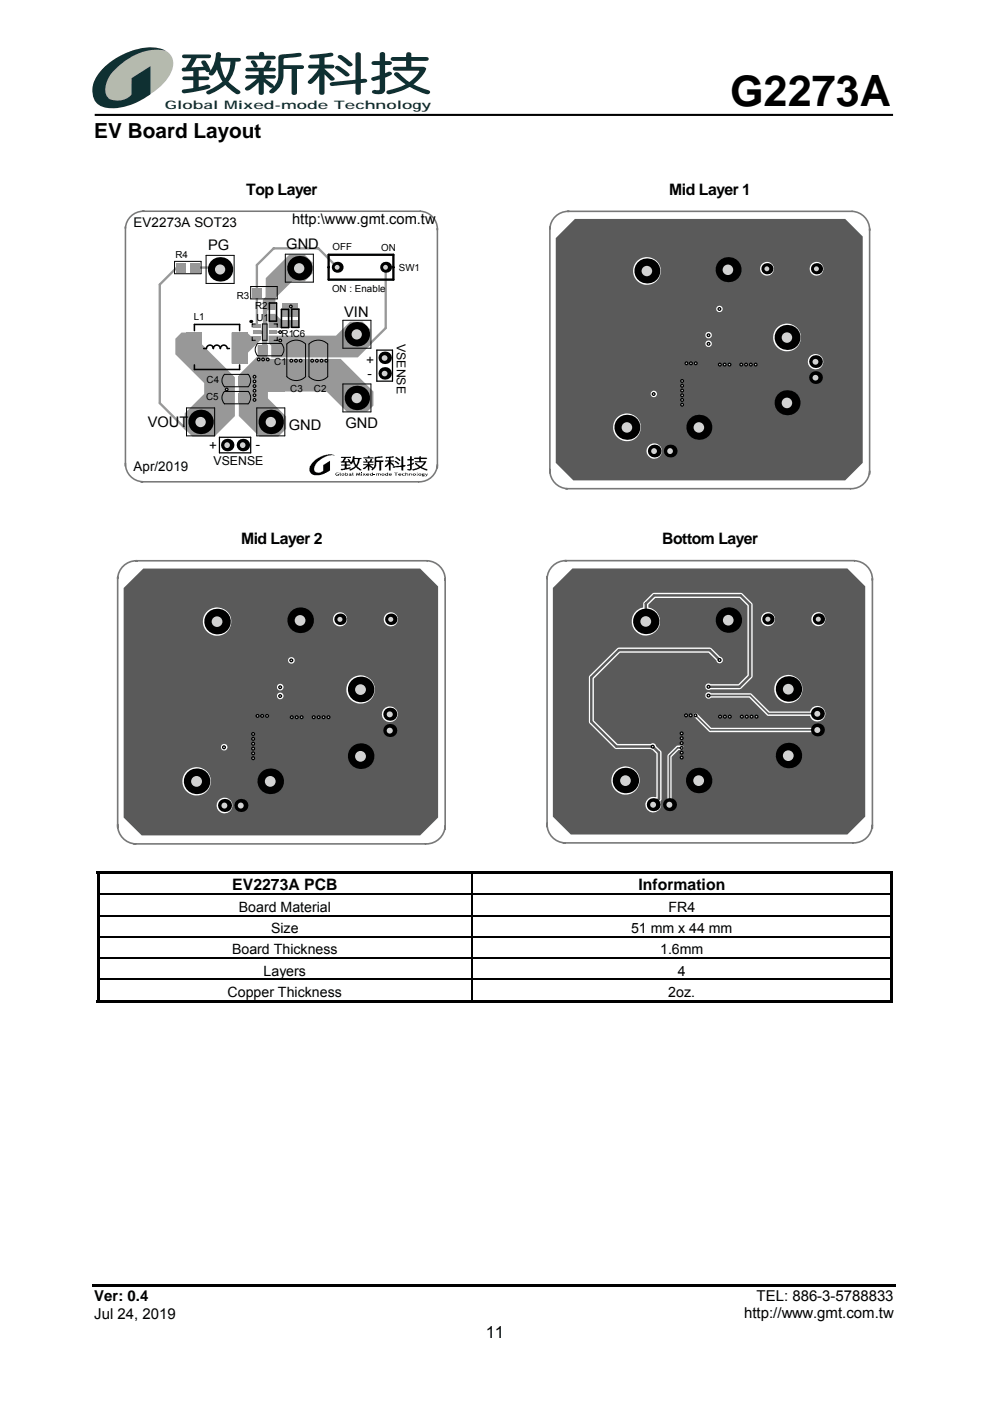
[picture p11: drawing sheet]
<svg xmlns="http://www.w3.org/2000/svg" width="210mm" height="297mm" viewBox="0 0 210 297" stroke-linecap="round" stroke-linejoin="round" font-family="sans-serif">
<defs><g id="words">
<text font-size="9.2" x="154.8" y="22.4">G2273A</text>
<text font-size="4.4" x="20" y="29.3">EV Board Layout</text>
<text font-size="3.5" x="103" y="283.6">11</text>
<g font-size="3.3">
<text x="52.2" y="41.3">Top Layer</text>
<text x="142" y="41.3">Mid Layer 1</text>
<text x="51.1" y="115.4">Mid Layer 2</text>
<text x="140.4" y="115.4">Bottom Layer</text>
<text x="49.3" y="188.7">EV2273A PCB</text>
<text x="135.4" y="188.7">Information</text>
</g>
<g font-size="3.2">
<text x="20" y="275.9">Ver: 0.4</text>
<text x="160.5" y="275.8">TEL: 886-3-5788833</text>
<text x="20" y="279.6">Jul 24, 2019</text>
<text x="157.8" y="279.5">http://www.gmt.com.tw</text>
</g>
<g font-size="3.1">
<text x="62" y="47.5">http:\www.gmt.com.tw</text>
<text x="44.2" y="53">PG</text>
<text x="60.7" y="52.7">GND</text>
<text x="73" y="67.1">VIN</text>
<text x="31.3" y="90.6">VOUT</text>
<text x="61.3" y="91.2">GND</text>
<text x="73.3" y="90.7">GND</text>
</g>
<g font-size="3">
<text x="50.7" y="193.3">Board Material</text>
<text x="57.5" y="197.8">Size</text>
<text x="133.9" y="197.8">51 mm x 44 mm</text>
<text x="141.8" y="193.3">FR4</text>
<text x="49.2" y="202.4">Board Thickness</text>
<text x="140" y="202.4">1.6mm</text>
<text x="55.9" y="206.9">Layers</text>
<text x="143.8" y="206.9">4</text>
<text x="48.3" y="211.4">Copper Thickness</text>
<text x="141.7" y="211.4">2oz.</text>
</g>
<g font-size="2.8">
<text x="28.3" y="48.2">EV2273A SOT23</text>
<text x="77.6" y="75.4" transform="rotate(90 77.6 75.4)">+</text>
<text x="78" y="80.2">-</text>
<text x="44.3" y="95.4">+</text>
<text x="55.2" y="93.7" transform="rotate(-180 55.2 93.7)">-</text>
<text x="28.3" y="99.9">Apr/2019</text>
</g>
<g font-size="2.6">
<text x="84.2" y="72.9" transform="rotate(90 84.2 72.9)">VSENSE</text>
<text x="45.3" y="98.7">VSENSE</text>
</g>
<text font-size="2.5" fill="#0f3032" x="35" y="23.1">Global Mixed-mode Technology</text>
<g font-size="2.1">
<text x="70.5" y="53">OFF</text>
<text x="80.8" y="53.2">ON</text>
<text x="37.2" y="54.7">R4</text>
<text x="84.6" y="57.4">SW1</text>
<text x="50.2" y="63.4">R3</text>
<text x="54.1" y="65.4">R2</text>
<text x="70.4" y="61.9">ON : Enable</text>
<text x="41.1" y="67.8">L1</text>
<text x="54.4" y="68">U1</text>
<text x="59.7" y="71.5">R1C6</text>
<text x="58.2" y="77.5">C1</text>
<text x="43.8" y="81.3">C4</text>
<text x="61.6" y="83">C3</text>
<text x="66.6" y="83">C2</text>
<text x="43.7" y="84.8">C5</text>
</g>
</g></defs>
<path d="M19.5 272.4h170.5v.5h-170.5z" fill="#000"/>
<path d="M20.1 24.4h169.3" fill="none" stroke="#000" stroke-width=".44"/>
<path d="M21.8 14.6a14.8 14.8 0 0 1 11.1-4.5 3.7 3.7 0 0 1 3.9 3.5 9.4 9.4 0 0 1-5.1 6.5 13 13 0 0 1-9.2 2 3.3 3.3 0 0 1-2.5-5l1.1-1.7z" fill="#b5baae"/>
<g fill="#0f3032">
<path d="M21.7 14.6a15.1 15.1 0 0 1 11.2-4.5l2.2 .6a11.8 11.8 0 0 0-10.3 3.6 6.1 6.1 0 0 0-2.3 5.7l.3 .6a3.7 3.7 0 0 0 3.9 .4 1.53 1.53 0 0 0 1.2-2v-2.4l4-2.6v6a12.8 12.8 0 0 1-9.6 2.8 3.4 3.4 0 0 1-2.7-4.1 7 7 0 0 1 2.1-4.1z"/>
<path d="M38.7 11.6h5.2a.53 .53 0 0 1 .6 0 .53 .53 0 0 1 .1 .6l-.3 .1h-2.6l-1.1 2 2.6-.1-.3-.6a.51 .51 0 0 1 0-.8 .51 .51 0 0 1 .8 .3l.9 1.9 .9-1.8 .3-1.7a.56 .56 0 0 1 .6-.5 .56 .56 0 0 1 .5 .5l-.1 .8h3.3a.63 .63 0 0 1 1 .5 .92 .92 0 0 1-1.1 .3 7.5 7.5 0 0 1-1.6 4.2l2.4 1.9a.53 .53 0 0 1-.1 .7 .53 .53 0 0 1-.7 0l-2.2-1.9-.4 .3a10 10 0 0 1-3.2 1.7l-.2-.1a.37 .37 0 0 1-.2-.5l2.1-1.2 1.3-.9-.7-1.2-.5-1.4-.3 .5a.86 .86 0 0 1-1.3 .7l-.1-.4 .2-.3-.6 .1-.4-.4h-1.4v1.3h2a.4 .4 0 0 1 .3 .5 .4 .4 0 0 1-.5 .3h-1.8v1.4l1.3-.3a.67 .67 0 0 1 .8-.2 .67 .67 0 0 1 .4 .6 17.3 17.3 0 0 1-5.8 1.2 .41 .41 0 0 1-.2-.5 .41 .41 0 0 1 .4-.3l2-.2v-1.7h-1.4a.54 .54 0 0 1-.6 0 .54 .54 0 0 1-.2-.7l2.2-.1v-1.2l-1.4 .1a.6 .6 0 0 1-.7 0 .6 .6 0 0 1-.2-.6l.7-.2 1.2-2h-1.2a.49 .49 0 0 1-.6-.1 .49 .49 0 0 1-.1-.6zM46.7 13.1l.5 2.3 .6 1.2 .8-1.7 .3-1.8zM52.2 14.5l.4-.1h3.3l.5-1a.58 .58 0 0 1 .5-.6 .58 .58 0 0 1 .6 .3l-.5 1.3h.7a.47 .47 0 0 1 .6 0 .47 .47 0 0 1 .1 .6l-2.5 .1v.8h1.7a.61 .61 0 0 1 .9 .5l-.5 .3h-1.8l1.8 1.2 .1 .4 .6-.9a5.4 5.4 0 0 0 .3-3v-1.6a.97 .97 0 0 1 1.2-1.3l2.4-.2a1.08 1.08 0 0 1 1.4 .3l-.1 .3-.4 .1-2.9 .3-.4 .2-.1 1.3h3.3a.69 .69 0 0 1 1 .6l-.3 .2h-1.1v4.7a.61 .61 0 0 1-.4 .8 .61 .61 0 0 1-.8-.4v-5.1h-1.7a4.7 4.7 0 0 1-2.5 5.2l-.4-.1-.1-.3 .8-.9h-.6l-1.4-1.1v1.8a.62 .62 0 0 1-.2 .8 .62 .62 0 0 1-.8-.1v-2.4l-1.9 1.5-.7 .2-.4-.4a1.68 1.68 0 0 1 1.1-.9l1.5-1.2h-1.6a.54 .54 0 0 1-.6-.1 .54 .54 0 0 1-.2-.6l2.8-.1v-.8h-1.8a.65 .65 0 0 1-1-.5zM52.3 11.9l2.6-.1a.61 .61 0 0 1 .6-.8 .61 .61 0 0 1 .6 .8h1.4a.55 .55 0 0 1 .7 0 .55 .55 0 0 1 .2 .7l-.4 .1h-4.9a.63 .63 0 0 1-.9-.5zM53.3 12.9l.1-.1a1 1 0 0 1 1.1 1.4l-.2 .1a1.4 1.4 0 0 1-1.1-1.3zM65.7 11.7l4.2-.5a.45 .45 0 0 1 .7 .2 .45 .45 0 0 1-.3 .6l-1.5 .2v1.5h1.4a.45 .45 0 0 1 .7 .3 .45 .45 0 0 1-.5 .5l-1.6 .1 2 1.9a.48 .48 0 0 1 0 .6 .48 .48 0 0 1-.7-.1l-1.3-1.3v4a.58 .58 0 0 1-.5 .4 .58 .58 0 0 1-.6-.4v-3.7a4.2 4.2 0 0 1-1.9 1.8l-.4-.2-.1-.3 1.4-1.5 .9-1.3h-1.5a.48 .48 0 0 1-.6-.1 .48 .48 0 0 1 0-.6l2.2-.1v-1.4l-.8 .1a1.01 1.01 0 0 1-1.3-.4zM75.5 11.2l.7-.1 .3 .4v5.3l.5-.1a.5 .5 0 0 1 .6 .1 .5 .5 0 0 1 .1 .6l-1.2 .2v1.6a.62 .62 0 0 1-.3 .9 .62 .62 0 0 1-.8-.4v-2l-4.7 .5a.45 .45 0 0 1-.7-.3 .45 .45 0 0 1 .5-.5l4.9-.5v-5.4zM71.2 14.1l.4-.2 .4 .2 2 1.4a.49 .49 0 0 1-.2 .7 .49 .49 0 0 1-.7-.2l-2-1.5zM71.8 11.8l.4-.2 .4 .2 2 1.6a.51 .51 0 0 1-.2 .7 .51 .51 0 0 1-.7-.2l-2-1.6zM80.6 11.3a.61 .61 0 0 1 .6-.3 .61 .61 0 0 1 .5 .5v1.5h.6a.47 .47 0 0 1 .7 .1 .47 .47 0 0 1-.2 .6l-1.1 .1v1.7a.98 .98 0 0 1 1.4 0l-.1 .3-1.3 .7v2a1.25 1.25 0 0 1-.4 1.3 1.25 1.25 0 0 1-1.3 .2l-.9-.2-.2-.4a1.11 1.11 0 0 1 1.4-.3l.2-.3v-2l-.6 .2a.67 .67 0 0 1-.7 .2 .67 .67 0 0 1-.4-.6l1.7-.6v-2.2h-.6a.72 .72 0 0 1-1.1-.6l.4-.2h1.3zM83 12.2l3.1-.1a.84 .84 0 0 1 .3-1h.5l.3 .2v.8h2.8a.56 .56 0 0 1 .7 0 .56 .56 0 0 1 .1 .7l-3.6 .1v1.3h1.9a1.15 1.15 0 0 1 1.3 .4 7.4 7.4 0 0 1-2.7 3.3l3.1 1.2a.46 .46 0 0 1 .4 .6 .46 .46 0 0 1-.7 .3l-1.8-.7-1.8-.9a13.9 13.9 0 0 1-4.5 1.6l-.1-.1a.4 .4 0 0 1-.3-.4 .4 .4 0 0 1 .4-.3l2.1-.7 1.5-.6a8.2 8.2 0 0 1-2.4-2.2l.4-.4 .5 .1 2.3 2a5.7 5.7 0 0 0 2.1-2.4h-4.6a.57 .57 0 0 1-.7-.1 .57 .57 0 0 1-.2-.6l2.7-.1v-1.3h-2.1a.74 .74 0 0 1-1.1-.6z"/>
</g>
<path d="M26.6 48.1v50.7M30.2 44.8h58.9a3.8 3.8 0 0 1 3.7 3.9M30.6 44.8a3.8 3.8 0 0 0-4 3.6M92.8 48.4v50.8M26.6 98.2a3.8 3.8 0 0 0 3.6 4M92.8 98.5a3.8 3.8 0 0 1-4 3.6l-58.9 .1" fill="none" stroke="#787878" stroke-width=".33"/>
<g fill="#d2d2d2">
<circle cx="59.4" cy="70.4" r=".15"/>
<circle cx="48.1" cy="82.6" r=".15"/>
<circle cx="63.8" cy="76.5" r=".15"/>
<circle cx="61.8" cy="76.5" r=".15"/>
<circle cx="62.8" cy="76.5" r=".15"/>
<circle cx="68.2" cy="76.5" r=".15"/>
<circle cx="67.2" cy="76.5" r=".15"/>
<circle cx="69.2" cy="76.5" r=".15"/>
<circle cx="66.2" cy="76.5" r=".15"/>
<circle cx="56.8" cy="76.2" r=".15"/>
<circle cx="55.8" cy="76.2" r=".15"/>
<circle cx="54.9" cy="76.2" r=".15"/>
<circle cx="54" cy="80.9" r=".15"/>
<circle cx="54" cy="81.9" r=".15"/>
<circle cx="54" cy="79.9" r=".15"/>
<circle cx="54" cy="82.8" r=".15"/>
<circle cx="54" cy="84.8" r=".15"/>
<circle cx="54" cy="83.8" r=".15"/>
<circle cx="61.7" cy="65" r=".15"/>
<circle cx="59.4" cy="72.2" r=".15"/>
</g>
<g fill="#989898">
<path d="M50.7 79.5l3.8-3.9 2.3 2.3v6.6l3.9 3.8v2.6l-1.7 1.7h-3.9l-4.4-4.4z" fill-rule="evenodd"/>
<path d="M56.4 60.9h2v4.8h-1.5l-.2 .2v4.9h-3v-.7h2.1v-6.6l.6-.6z" fill-rule="evenodd"/>
<path d="M57 66.5h1.4l1.3 1.4h3.6v1.6h-6.3z" fill-rule="evenodd"/>
<path d="M56.4 59l4.9-5h3.3l1.7 1.7v2.3l-1.7 1.6h-2.6l-3.6 3.6h-2z" fill-rule="evenodd"/>
<path d="M55.6 70.8h1.1l.1 5.4 15.5-.1 6.9 6.9v3l-1.3 1.3h-4.3l-4.3-4.3h-9.3l-5.3-5.3v-4.6h.9z" fill-rule="evenodd"/>
<path d="M49.1 70.5h3.3l.8 .7h2.1v.9l-2.9 2.9v2.1h-3.3z" fill-rule="evenodd"/>
<path d="M57 71.2h14.3l3-3h2.6l1.6 1.6v3.3l-2.6 2.7h-18.4v-2.5l-.5-.6z" fill-rule="evenodd"/>
<path d="M38.5 70.5h4.3v2.5l7 7v8.2l-4.3 4.4h-4.7l-1.6-1.7v-3.3l4.1-4.1v-2.3l-6.1-6.1v-3.3z" fill-rule="evenodd"/>
</g>
<path d="M46.3 56.7l.4 .4M54.5 62.1h.1M57.8 70.4h1.7" fill="none" stroke="#989898" stroke-width=".33"/>
<path d="M37.3 56.9l-3.4 3.4v25.2l5.7 5.6M41.3 56.7h5M71.5 56.7l-4-4h-9.5l-3.5 3.5v13M81.8 56.8v12.8l-3.7 3.7" fill="none" stroke="#989898" stroke-width=".49"/>
<g fill="#989898">
<path d="M56 79.4h4.3v3.6h-4.3z"/>
<path d="M59.8 64.3h3.4v2.8h-3.4z"/>
</g>
<circle cx="59.4" cy="70.4" r=".42" fill="#000"/>
<circle cx="59.4" cy="70.4" r=".15" fill="#d2d2d2"/>
<circle cx="48.1" cy="82.6" r=".41" fill="#000"/>
<circle cx="48.1" cy="82.6" r=".15" fill="#d2d2d2"/>
<circle cx="63.8" cy="76.5" r=".41" fill="#000"/>
<circle cx="63.8" cy="76.5" r=".15" fill="#d2d2d2"/>
<circle cx="61.8" cy="76.5" r=".42" fill="#000"/>
<circle cx="61.8" cy="76.5" r=".15" fill="#d2d2d2"/>
<circle cx="62.8" cy="76.5" r=".41" fill="#000"/>
<circle cx="62.8" cy="76.5" r=".15" fill="#d2d2d2"/>
<circle cx="68.2" cy="76.5" r=".42" fill="#000"/>
<circle cx="68.2" cy="76.5" r=".15" fill="#d2d2d2"/>
<circle cx="67.2" cy="76.5" r=".41" fill="#000"/>
<circle cx="67.2" cy="76.5" r=".15" fill="#d2d2d2"/>
<circle cx="69.2" cy="76.5" r=".42" fill="#000"/>
<circle cx="69.2" cy="76.5" r=".15" fill="#d2d2d2"/>
<circle cx="66.2" cy="76.5" r=".41" fill="#000"/>
<circle cx="66.2" cy="76.5" r=".15" fill="#d2d2d2"/>
<circle cx="56.8" cy="76.2" r=".42" fill="#000"/>
<circle cx="56.8" cy="76.2" r=".15" fill="#d2d2d2"/>
<circle cx="55.8" cy="76.2" r=".42" fill="#000"/>
<circle cx="55.8" cy="76.2" r=".15" fill="#d2d2d2"/>
<circle cx="54.9" cy="76.2" r=".41" fill="#000"/>
<circle cx="54.9" cy="76.2" r=".15" fill="#d2d2d2"/>
<circle cx="54" cy="80.9" r=".42" fill="#000"/>
<circle cx="54" cy="80.9" r=".15" fill="#d2d2d2"/>
<circle cx="54" cy="81.9" r=".42" fill="#000"/>
<circle cx="54" cy="81.9" r=".15" fill="#d2d2d2"/>
<circle cx="54" cy="79.9" r=".42" fill="#000"/>
<circle cx="54" cy="79.9" r=".15" fill="#d2d2d2"/>
<circle cx="54" cy="82.8" r=".42" fill="#000"/>
<circle cx="54" cy="82.8" r=".15" fill="#d2d2d2"/>
<circle cx="54" cy="84.8" r=".42" fill="#000"/>
<circle cx="54" cy="84.8" r=".15" fill="#d2d2d2"/>
<circle cx="54" cy="83.8" r=".41" fill="#000"/>
<circle cx="54" cy="83.8" r=".15" fill="#d2d2d2"/>
<circle cx="61.7" cy="65" r=".41" fill="#000"/>
<circle cx="61.7" cy="65" r=".15" fill="#d2d2d2"/>
<circle cx="59.4" cy="72.2" r=".42" fill="#000"/>
<circle cx="59.4" cy="72.2" r=".15" fill="#d2d2d2"/>
<circle cx="46.7" cy="57.1" r="2.59" fill="#000"/>
<circle cx="46.7" cy="57.1" r="1.08" fill="#d2d2d2"/>
<circle cx="57.4" cy="89.5" r="2.59" fill="#000"/>
<circle cx="57.4" cy="89.5" r="1.09" fill="#d2d2d2"/>
<circle cx="75.7" cy="70.9" r="2.59" fill="#000"/>
<circle cx="75.7" cy="70.9" r="1.09" fill="#d2d2d2"/>
<circle cx="48.2" cy="94.4" r="1.32" fill="#000"/>
<circle cx="48.2" cy="94.4" r=".6" fill="#d2d2d2"/>
<circle cx="75.7" cy="84.4" r="2.59" fill="#000"/>
<circle cx="75.7" cy="84.4" r="1.09" fill="#d2d2d2"/>
<circle cx="81.6" cy="79.2" r="1.32" fill="#000"/>
<circle cx="81.6" cy="79.2" r=".6" fill="#d2d2d2"/>
<circle cx="63.5" cy="56.9" r="2.59" fill="#000"/>
<circle cx="63.5" cy="56.9" r="1.1" fill="#d2d2d2"/>
<circle cx="71.5" cy="56.7" r="1.15" fill="#000"/>
<circle cx="71.5" cy="56.7" r=".52" fill="#d2d2d2"/>
<circle cx="81.8" cy="56.7" r="1.15" fill="#000"/>
<circle cx="81.8" cy="56.7" r=".51" fill="#d2d2d2"/>
<circle cx="81.6" cy="75.9" r="1.32" fill="#000"/>
<circle cx="81.6" cy="75.9" r=".61" fill="#d2d2d2"/>
<circle cx="51.5" cy="94.4" r="1.32" fill="#000"/>
<circle cx="51.5" cy="94.4" r=".6" fill="#d2d2d2"/>
<circle cx="42.5" cy="89.5" r="2.59" fill="#000"/>
<circle cx="42.6" cy="89.5" r="1.09" fill="#d2d2d2"/>
<g fill="#989898">
<path d="M59.9 68h1v1.2h-1z"/>
<path d="M59.9 65.8h1v1.2h-1z"/>
<path d="M57.4 66.7h1v1.1h-1z"/>
<path d="M57.4 64.5h1v1.2h-1z"/>
<path d="M54.7 73.1h2v2h-2z"/>
<path d="M53.7 71.3h1.6v.7h-1.6z"/>
<path d="M57 71.3h1.6v.7h-1.6z"/>
<path d="M53.7 68.9h1.6v.6h-1.6z"/>
<path d="M57 68.9h1.6v.6h-1.6z"/>
<path d="M62.1 65.8h1v1.2h-1z"/>
<path d="M37.4 55.7h1.9v2h-1.9z"/>
<path d="M47.6 79.7h2v2h-2z"/>
<path d="M40.3 55.7h2v2h-2z"/>
<path d="M50.6 79.7h2v2h-2z"/>
<path d="M53.7 70.1h1.6v.6h-1.6z"/>
<path d="M57 70.1h1.6v.6h-1.6z"/>
<path d="M53.5 61.1h2v2h-2z"/>
<path d="M56.5 61.1h2v2h-2z"/>
<path d="M61.2 77.2h3.3v2.7h-3.3z"/>
<path d="M65.9 77.2h3.3v2.7h-3.3z"/>
<path d="M62.1 68h1v1.1h-1z"/>
<path d="M47.6 83.3h2v2h-2z"/>
<path d="M50.6 83.3h2v2h-2z"/>
<path d="M57.7 73.1h1.9v2h-1.9z"/>
<path d="M61.2 72.9h3.3v2.7h-3.3z"/>
<path d="M65.9 72.9h3.3v2.7h-3.3z"/>
<path d="M39.6 70.4h3.3v6.6h-3.3z"/>
<path d="M49.2 70.4h3.3v6.6h-3.3z"/>
</g>
<g fill="#000">
<path d="M66.7 97.6l.7-.5 1.7-.7 1.4-.1 .5 .2-1.3 .1-.8 .3-1.4 .9-.5 .5-.4 .9 .1 .7 .3 .3h.8l.8-.4v-1.2l1.4-.9v2.1l-1.6 .8-1.8 .2-.6-.3-.3-.4v-1.3z" fill-rule="evenodd"/>
<path d="M72.3 96.9h2.1v.2h-1.1l-.1 .5h-.2v.2h.9l-.2-.5h.3l.3 .7 .4-.3 .2-1h.3v.4h1.5v.2l-.4 .1-.2 .9-.4 .5 .3 .4 .7 .3v.2l-.3 .1-.5-.3a.41 .41 0 0 0-.4-.3 .41 .41 0 0 0-.4 .2l-.7 .4-.3-.1v-.2l1.2-.6-.3-.9h-.2l-.2 .4h-.3l-.1-.3-.7-.1 .1 .5 .7 .1v.1h-.7l-.1 .5 .8-.1 .1 .1-.1 .2-2 .3v-.3l.8-.1v-.6h-.8v-.2h.8v-.5h-.8v-.1l.4-.2 .3-.4v-.2h-.7zM75.2 97.3l.1 .9 .3 .4 .3-.7v-.6z" fill-rule="evenodd"/>
<path d="M77 97h1v-.3l.3-.1 .1 .4h.8v.2h-2.1z" fill-rule="evenodd"/>
<path d="M77.4 97.3l.5 .2v.4h.4l.3-.6h.3l-.1 .6h.4v.1l-.9 .1v.2l.9 .1v.2h-.6l.6 .6 .3-.6v-1.6l1.6-.3v.3l-1.2 .1-.1 .2 .1 .3h1.4v.4h-.4v1.7h-.5l.1-1.7h-.7v.8l-.7 .9-.3-.1 .1-.4h-.3l-.1-.3h-.2v.9h-.3v-.9l-.5 .5-.5 .1v-.3l.8-.5-.8-.1v-.2l1-.1v-.2l-1-.1v-.1h.6z" fill-rule="evenodd"/>
<path d="M81.9 96.9l1.6-.1v.2l-.7 .1 .1 .5h.7l-.1 .3h-.6l.2 .3 .5 .4v.1l-.3 .1-.5-.5v1.5l-.3-.1v-1.2l-.6 .5-.3-.1 .8-.9v-.1h-.7v-.3h.8v-.5l-.6 .1z" fill-rule="evenodd"/>
<path d="M83.7 97.7l.5 .2 .5 .5h-.4l-.2-.3-.4-.1z" fill-rule="evenodd"/>
<path d="M83.8 97l.3-.1 .7 .4 .1 .4h-.3l-.7-.5z" fill-rule="evenodd"/>
<path d="M85.1 96.8l.4-.1v1.9l.6 .1-.2 .2-.4 .1v.8l-.4-.1v-.7l-1.8 .2 .1-.4 1.7-.1z" fill-rule="evenodd"/>
<path d="M87 96.7h.3v.6l.5 .1-.1 .2h-.4v.7l.4-.2 .1 .2-.5 .3v1l-.6 .2-.3-.3h.6v-.8l-.6 .1v-.2l.6-.2v-.8h-.6v-.2l.6-.1z" fill-rule="evenodd"/>
<path d="M87.8 97.1l1.1-.1 .1-.3h.3v.3l1.3 .1-.1 .2h-1.2l.1 .5 1 .1-.3 .6-.6 .4v.2l1.1 .4 .1 .2-.7-.1a1.06 1.06 0 0 0-1.4-.1l-.8 .3-.4-.2 .1-.1 1.3-.4v-.2l-.8-.5v-.2h.4l.2 .3 .6 .3 .5-.4 .2-.4h-1.9v-.2h.9l.1-.2-.1-.3h-1z" fill-rule="evenodd"/>
<path d="M71.3 100.2h.5l-.5 .2v.3l.2 .1 .3-.1-.2-.2h.3l-.1 .4h-.5l-.2-.2z" fill-rule="evenodd"/>
<path d="M72.1 100.2h.1l.1 .7-.2-.1z" fill-rule="evenodd"/>
<path d="M72.5 100.5l.5-.1v.4l-.5 .1zM72.6 100.5v.3l.3-.1-.1-.2z" fill-rule="evenodd"/>
<path d="M73.2 100.2l.1 .2h.4l.1 .4-.6 .1zM73.3 100.5v.3l.4-.1v-.2z" fill-rule="evenodd"/>
<path d="M74 100.4h.4l.2 .5h-.6v-.3l.3 .2v-.2h-.2l.2-.1z" fill-rule="evenodd"/>
<path d="M74.7 100.2h.2l.1 .7-.3-.1z" fill-rule="evenodd"/>
<path d="M75.7 100.2l.2 .4 .4-.4 .1 .7h-.1l-.1-.4-.2 .4-.2-.4-.1 .4h-.2z" fill-rule="evenodd"/>
<path d="M76.5 100.4h.2v.5h-.1z" fill-rule="evenodd"/>
<path d="M77 100.4l.2 .1 .3-.1-.2 .2 .3 .3-.3-.2-.3 .2 .1-.2z" fill-rule="evenodd"/>
<path d="M77.6 100.5l.6-.1 .1 .2h-.4v.2l.4 .1h-.5zM77.9 100.5h.2z" fill-rule="evenodd"/>
<path d="M78.5 100.5l.6-.3v.7h-.5zM78.6 100.5v.2l.3 .1v-.3z" fill-rule="evenodd"/>
<path d="M79.8 100.4h.9l.1 .4-.2 .1v-.4h-.2l-.1 .4h-.1v-.4h-.3v.4h-.1z" fill-rule="evenodd"/>
<path d="M80.9 100.5h.7v.3l-.6 .1zM81.1 100.5v.3l.3-.1-.1-.2z" fill-rule="evenodd"/>
<path d="M81.7 100.5l.6-.3v.7h-.5zM81.9 100.5v.2l.2 .1v-.3z" fill-rule="evenodd"/>
<path d="M82.5 100.5l.5-.1 .1 .2h-.5l.4 .2-.4 .1zM82.7 100.5h.2z" fill-rule="evenodd"/>
<path d="M83.6 100.2h.8l-.3 .1v.6h-.2v-.6z" fill-rule="evenodd"/>
<path d="M84.5 100.5l.1-.1 .5 .1v.1h-.4v.2l.4 .1h-.5zM84.7 100.5h.2z" fill-rule="evenodd"/>
<path d="M85.2 100.5l.6-.1-.4 .1v.3l.4 .1h-.4z" fill-rule="evenodd"/>
<path d="M86 100.2l.6 .3v.4h-.2v-.4h-.3v.4h-.1z" fill-rule="evenodd"/>
<path d="M86.8 100.4h.5l.1 .4-.1 .1v-.4h-.3v.3l-.2 .1z" fill-rule="evenodd"/>
<path d="M87.6 100.5h.6v.3l-.5 .1zM87.7 100.5v.3l.3-.1v-.2z" fill-rule="evenodd"/>
<path d="M88.4 100.2h.2v.7l-.2-.1z" fill-rule="evenodd"/>
<path d="M88.7 100.5l.6-.1 .1 .4-.5 .1-.2-.1zM89 100.5l-.1 .2 .3 .1v-.3z" fill-rule="evenodd"/>
<path d="M89.5 100.5l.5-.1-.1 .4 .2 .1-.6 .1 .4-.1h-.4zM89.7 100.5v.1h.2v-.1z" fill-rule="evenodd"/>
<path d="M90.2 100.4l.2 .3 .3-.3-.3 .6h-.2l.2-.1z" fill-rule="evenodd"/>
</g>
<g fill="#000">
<path d="M76.6 100.2l.1 .1zM79.2 100.5l.4 .1z"/>
<circle cx="53.2" cy="68.2" r=".33"/>
</g>
<path d="M41.2 70.1v-1.3h9.6v1.3M41.2 77.4v.9h9.6v-.9M43.2 73.9h.6a.74 .74 0 0 1 .7-.7 .74 .74 0 0 1 .8 .7 .73 .73 0 0 1 .7-.7 .73 .73 0 0 1 .7 .7M46.8 73.9a.72 .72 0 0 1 .7-.7 .72 .72 0 0 1 .7 .7M48.2 73.9h.5M57.1 64.2h1.6v3.9h-1.6zM59.7 65.6h1.5v3.8h-1.5zM61.9 65.6h1.5v3.8h-1.5z" fill="none" stroke="#000" stroke-width=".33"/>
<g fill="none" stroke="#000" stroke-width=".21">
<path d="M37 55.4h5.7v2.6h-5.7zM43.7 54.1h6v6h-6zM60.5 53.9h6v5.9h-6zM47.6 79.4a1.84 1.84 0 0 0 0 2.6h5M47.6 79.4h5a1.82 1.82 0 0 1 0 2.6M53.2 60.7h5.6v2.7h-5.6zM53.5 71.5v.7h.7M54.2 68.7h-.7v.6M54.7 72.8h4.9a1.83 1.83 0 0 1 .1 2.7l-5-.1a1.83 1.83 0 0 1 0-2.6zM55.6 68.7h1v3.5h-1zM58.1 68.7h.7v.6M58.8 71.5v.7h-.7"/>
<path d="M60.8 72.9a2.81 2.81 0 0 1 4 0v7a2.81 2.81 0 0 1-4 0zM65.5 72.9a2.81 2.81 0 0 1 4 0v7a2.81 2.81 0 0 1-4 0zM72.7 67.9h6v5.9h-6zM39.6 86.5h5.9v5.9h-5.9zM47.6 83a1.84 1.84 0 0 0 0 2.6h5a1.79 1.79 0 0 0 0-2.6h-5M54.5 86.5h5.9v5.9h-5.9zM72.7 81.4h6v5.9h-6z"/>
</g>
<path d="M69.7 54h13.7v5.3h-13.7z" fill="none" stroke="#000" stroke-width=".49"/>
<path d="M79.9 74.2h3.3v6.6h-3.3zM46.5 92.7h6.7v3.3h-6.7z" fill="none" stroke="#000" stroke-width=".26"/>
<path d="M116.6 48.2v52M120.4 44.8h60.3a3.9 3.9 0 0 1 3.7 4.1M120.7 44.8a3.9 3.9 0 0 0-4.1 3.7M184.4 48.5v52.1M116.6 99.5a3.9 3.9 0 0 0 3.8 4.1M184.4 99.9a3.9 3.9 0 0 1-4 3.7h-60.4" fill="none" stroke="#787878" stroke-width=".34"/>
<g fill="#d2d2d2">
<path d="M150.2 72.8h.2v.2h-.2z" fill-rule="evenodd"/>
<path d="M152.5 65.4h.2v.2h-.2z" fill-rule="evenodd"/>
<path d="M144.6 84.7h.2v.2h-.2z" fill-rule="evenodd"/>
<path d="M144.6 80.7h.2v.2h-.2z" fill-rule="evenodd"/>
<path d="M145.5 76.9h.2v.2h-.2z" fill-rule="evenodd"/>
<path d="M146.4 76.9h.3v.2h-.3z" fill-rule="evenodd"/>
<path d="M147.5 76.9h.2v.2h-.2z" fill-rule="evenodd"/>
<path d="M153.6 77.2h.2v.2h-.2z" fill-rule="evenodd"/>
<path d="M154.6 77.2h.2v.2h-.2z" fill-rule="evenodd"/>
<circle cx="144.7" cy="85.8" r=".16"/>
<circle cx="144.7" cy="83.8" r=".16"/>
<circle cx="144.7" cy="82.8" r=".16"/>
<circle cx="144.7" cy="81.8" r=".16"/>
<circle cx="157.2" cy="77.3" r=".15"/>
<circle cx="160.3" cy="77.3" r=".16"/>
<circle cx="158.2" cy="77.3" r=".15"/>
<circle cx="159.3" cy="77.3" r=".15"/>
<circle cx="152.7" cy="77.3" r=".16"/>
<circle cx="138.6" cy="83.5" r=".15"/>
<circle cx="150.3" cy="71.1" r=".15"/>
</g>
<path d="M117.9 50.5l4-4.1h57.4l3.7 3.7v48l-3.7 3.8h-57.7l-3.7-3.8zM171.7 57a1.5 1.5 0 0 0 3 0 1.5 1.5 0 0 0-3 0zM161.2 57a1.47 1.47 0 0 0 2.9 0 1.47 1.47 0 0 0-2.9 0zM134.3 57.5a2.95 2.95 0 0 0 5.9 0 2.95 2.95 0 0 0-5.9 0zM151.9 65.5a.7 .7 0 0 0 1.4 0 .7 .7 0 0 0-1.4 0zM149.6 71.1a.7 .7 0 0 0 1.4 0 .7 .7 0 0 0-1.4 0zM149.6 72.9a.7 .7 0 0 0 1.4 0 .7 .7 0 0 0-1.4 0zM164 71.6a2.95 2.95 0 0 0 5.9 0 2.95 2.95 0 0 0-5.9 0zM171.3 76.7a1.65 1.65 0 0 0 3.3 0 1.65 1.65 0 0 0-3.3 0zM138 83.5a.7 .7 0 0 0 1.4 0 .7 .7 0 0 0-1.4 0zM130 90.6a2.95 2.95 0 0 0 5.9 0 2.95 2.95 0 0 0-5.9 0zM137.1 95.6a1.65 1.65 0 0 0 3.3 0 1.65 1.65 0 0 0-3.3 0z" fill-rule="evenodd" fill="#5a5a5a"/>
<circle cx="150.3" cy="72.9" r=".42" fill="#000"/>
<path d="M150.2 72.8h.2v.2h-.2z" fill-rule="evenodd" fill="#d2d2d2"/>
<circle cx="152.6" cy="65.5" r=".42" fill="#000"/>
<path d="M152.5 65.4h.2v.2h-.2z" fill-rule="evenodd" fill="#d2d2d2"/>
<circle cx="144.7" cy="84.8" r=".42" fill="#000"/>
<path d="M144.6 84.7h.2v.2h-.2z" fill-rule="evenodd" fill="#d2d2d2"/>
<circle cx="144.7" cy="85.8" r=".42" fill="#000"/>
<circle cx="144.7" cy="85.8" r=".16" fill="#d2d2d2"/>
<circle cx="144.7" cy="83.8" r=".42" fill="#000"/>
<circle cx="144.7" cy="83.8" r=".16" fill="#d2d2d2"/>
<circle cx="144.7" cy="80.8" r=".42" fill="#000"/>
<path d="M144.6 80.7h.2v.2h-.2z" fill-rule="evenodd" fill="#d2d2d2"/>
<circle cx="144.7" cy="82.8" r=".42" fill="#000"/>
<circle cx="144.7" cy="82.8" r=".16" fill="#d2d2d2"/>
<circle cx="144.7" cy="81.8" r=".42" fill="#000"/>
<circle cx="144.7" cy="81.8" r=".16" fill="#d2d2d2"/>
<circle cx="145.6" cy="77" r=".42" fill="#000"/>
<path d="M145.5 76.9h.2v.2h-.2z" fill-rule="evenodd" fill="#d2d2d2"/>
<circle cx="146.6" cy="77" r=".43" fill="#000"/>
<path d="M146.4 76.9h.3v.2h-.3z" fill-rule="evenodd" fill="#d2d2d2"/>
<circle cx="147.6" cy="77" r=".43" fill="#000"/>
<path d="M147.5 76.9h.2v.2h-.2z" fill-rule="evenodd" fill="#d2d2d2"/>
<circle cx="157.2" cy="77.3" r=".42" fill="#000"/>
<circle cx="157.2" cy="77.3" r=".15" fill="#d2d2d2"/>
<circle cx="160.3" cy="77.3" r=".42" fill="#000"/>
<circle cx="160.3" cy="77.3" r=".16" fill="#d2d2d2"/>
<circle cx="158.2" cy="77.3" r=".42" fill="#000"/>
<circle cx="158.2" cy="77.3" r=".15" fill="#d2d2d2"/>
<circle cx="159.3" cy="77.3" r=".42" fill="#000"/>
<circle cx="159.3" cy="77.3" r=".15" fill="#d2d2d2"/>
<circle cx="153.7" cy="77.3" r=".43" fill="#000"/>
<path d="M153.6 77.2h.2v.2h-.2z" fill-rule="evenodd" fill="#d2d2d2"/>
<circle cx="152.7" cy="77.3" r=".42" fill="#000"/>
<circle cx="152.7" cy="77.3" r=".16" fill="#d2d2d2"/>
<circle cx="154.7" cy="77.3" r=".43" fill="#000"/>
<path d="M154.6 77.2h.2v.2h-.2z" fill-rule="evenodd" fill="#d2d2d2"/>
<circle cx="138.6" cy="83.5" r=".42" fill="#000"/>
<circle cx="138.6" cy="83.5" r=".15" fill="#d2d2d2"/>
<circle cx="150.3" cy="71.1" r=".42" fill="#000"/>
<circle cx="150.3" cy="71.1" r=".15" fill="#d2d2d2"/>
<circle cx="137.2" cy="57.4" r="2.66" fill="#000"/>
<circle cx="137.2" cy="57.5" r="1.11" fill="#d2d2d2"/>
<circle cx="148.2" cy="90.6" r="2.66" fill="#000"/>
<circle cx="148.2" cy="90.6" r="1.12" fill="#d2d2d2"/>
<circle cx="166.9" cy="71.5" r="2.66" fill="#000"/>
<circle cx="166.9" cy="71.6" r="1.11" fill="#d2d2d2"/>
<circle cx="138.8" cy="95.6" r="1.35" fill="#000"/>
<circle cx="138.7" cy="95.6" r=".62" fill="#d2d2d2"/>
<circle cx="166.9" cy="85.4" r="2.66" fill="#000"/>
<circle cx="166.9" cy="85.4" r="1.12" fill="#d2d2d2"/>
<circle cx="173" cy="80.1" r="1.35" fill="#000"/>
<circle cx="173" cy="80.1" r=".62" fill="#d2d2d2"/>
<circle cx="173.2" cy="57" r="1.18" fill="#000"/>
<circle cx="173.2" cy="57" r=".52" fill="#d2d2d2"/>
<circle cx="162.7" cy="57" r="1.18" fill="#000"/>
<circle cx="162.7" cy="57" r=".52" fill="#d2d2d2"/>
<circle cx="154.4" cy="57.2" r="2.66" fill="#000"/>
<circle cx="154.4" cy="57.2" r="1.12" fill="#d2d2d2"/>
<circle cx="142.2" cy="95.6" r="1.35" fill="#000"/>
<circle cx="142.1" cy="95.6" r=".62" fill="#d2d2d2"/>
<circle cx="173" cy="76.7" r="1.35" fill="#000"/>
<circle cx="173" cy="76.7" r=".62" fill="#d2d2d2"/>
<circle cx="133" cy="90.6" r="2.66" fill="#000"/>
<circle cx="133" cy="90.6" r="1.12" fill="#d2d2d2"/>
<path d="M28.8 118.9h61.8a4 4 0 0 1 3.8 4.1M29.1 118.9a4 4 0 0 0-4.1 3.8M25 122.3v53.2M94.4 122.7v53.1M25 174.8a4 4 0 0 0 3.8 4.1M94.4 175.1a4 4 0 0 1-4.1 3.8h-61.9" fill="none" stroke="#787878" stroke-width=".35"/>
<g fill="#d2d2d2">
<path d="M59.3 147.5h.2v.2h-.2z" fill-rule="evenodd"/>
<path d="M53.6 159.6h.2v.2h-.2z" fill-rule="evenodd"/>
<path d="M53.6 160.7h.2v.2h-.2z" fill-rule="evenodd"/>
<path d="M53.6 158.6h.2v.2h-.2z" fill-rule="evenodd"/>
<path d="M53.6 155.5h.2v.2h-.2z" fill-rule="evenodd"/>
<path d="M53.6 157.6h.2v.2h-.2z" fill-rule="evenodd"/>
<path d="M53.6 156.5h.2v.3h-.2z" fill-rule="evenodd"/>
<path d="M66.4 152h.3v.2h-.3z" fill-rule="evenodd"/>
<path d="M69.6 152h.2v.2h-.2z" fill-rule="evenodd"/>
<path d="M47.4 158.3h.2v.3h-.2z" fill-rule="evenodd"/>
<path d="M59.3 145.6h.2v.2h-.2z" fill-rule="evenodd"/>
<circle cx="61.8" cy="140" r=".15"/>
<circle cx="54.6" cy="151.8" r=".15"/>
<circle cx="55.6" cy="151.8" r=".15"/>
<circle cx="56.7" cy="151.8" r=".16"/>
<circle cx="67.6" cy="152.1" r=".15"/>
<circle cx="68.6" cy="152.1" r=".16"/>
<circle cx="62.9" cy="152.1" r=".16"/>
<circle cx="61.9" cy="152.1" r=".15"/>
<circle cx="64" cy="152.1" r=".16"/>
</g>
<path d="M26.2 124.7l4.2-4.2h58.7l3.8 3.8v49l-3.8 3.8h-59l-3.9-3.8zM81.4 131.3a1.51 1.51 0 0 0 3 0 1.51 1.51 0 0 0-3 0zM70.6 131.3a1.51 1.51 0 0 0 3 0 1.51 1.51 0 0 0-3 0zM43 131.8a3.1 3.1 0 0 0 6.1 0 3.1 3.1 0 0 0-6.1 0zM61.1 140a.71 .71 0 0 0 1.4 0 .71 .71 0 0 0-1.4 0zM58.7 145.7a.75 .75 0 0 0 1.5 0 .75 .75 0 0 0-1.5 0zM58.7 147.5a.75 .75 0 0 0 1.5 0 .75 .75 0 0 0-1.5 0zM73.4 146.2a3 3 0 0 0 6.1 0 3 3 0 0 0-6.1 0zM81 151.5a1.7 1.7 0 0 0 3.4 0 1.7 1.7 0 0 0-3.4 0zM46.9 158.4a.7 .7 0 0 0 1.4 0 .7 .7 0 0 0-1.4 0zM38.7 165.7a3 3 0 0 0 6 0 3 3 0 0 0-6 0zM45.9 170.8a1.7 1.7 0 0 0 3.4 0 1.7 1.7 0 0 0-3.4 0z" fill-rule="evenodd" fill="#5a5a5a"/>
<circle cx="59.4" cy="147.6" r=".43" fill="#000"/>
<path d="M59.3 147.5h.2v.2h-.2z" fill-rule="evenodd" fill="#d2d2d2"/>
<circle cx="61.8" cy="140" r=".43" fill="#000"/>
<circle cx="61.8" cy="140" r=".15" fill="#d2d2d2"/>
<circle cx="53.7" cy="159.7" r=".43" fill="#000"/>
<path d="M53.6 159.6h.2v.2h-.2z" fill-rule="evenodd" fill="#d2d2d2"/>
<circle cx="53.7" cy="160.8" r=".43" fill="#000"/>
<path d="M53.6 160.7h.2v.2h-.2z" fill-rule="evenodd" fill="#d2d2d2"/>
<circle cx="53.7" cy="158.7" r=".43" fill="#000"/>
<path d="M53.6 158.6h.2v.2h-.2z" fill-rule="evenodd" fill="#d2d2d2"/>
<circle cx="53.7" cy="155.6" r=".43" fill="#000"/>
<path d="M53.6 155.5h.2v.2h-.2z" fill-rule="evenodd" fill="#d2d2d2"/>
<circle cx="53.7" cy="157.7" r=".43" fill="#000"/>
<path d="M53.6 157.6h.2v.2h-.2z" fill-rule="evenodd" fill="#d2d2d2"/>
<circle cx="53.7" cy="156.6" r=".43" fill="#000"/>
<path d="M53.6 156.5h.2v.3h-.2z" fill-rule="evenodd" fill="#d2d2d2"/>
<circle cx="54.6" cy="151.8" r=".42" fill="#000"/>
<circle cx="54.6" cy="151.8" r=".15" fill="#d2d2d2"/>
<circle cx="55.6" cy="151.8" r=".42" fill="#000"/>
<circle cx="55.6" cy="151.8" r=".15" fill="#d2d2d2"/>
<circle cx="56.7" cy="151.8" r=".43" fill="#000"/>
<circle cx="56.7" cy="151.8" r=".16" fill="#d2d2d2"/>
<circle cx="66.5" cy="152.1" r=".43" fill="#000"/>
<path d="M66.4 152h.3v.2h-.3z" fill-rule="evenodd" fill="#d2d2d2"/>
<circle cx="69.7" cy="152.1" r=".43" fill="#000"/>
<path d="M69.6 152h.2v.2h-.2z" fill-rule="evenodd" fill="#d2d2d2"/>
<circle cx="67.6" cy="152.1" r=".43" fill="#000"/>
<circle cx="67.6" cy="152.1" r=".15" fill="#d2d2d2"/>
<circle cx="68.6" cy="152.1" r=".43" fill="#000"/>
<circle cx="68.6" cy="152.1" r=".16" fill="#d2d2d2"/>
<circle cx="62.9" cy="152.1" r=".43" fill="#000"/>
<circle cx="62.9" cy="152.1" r=".16" fill="#d2d2d2"/>
<circle cx="61.9" cy="152.1" r=".42" fill="#000"/>
<circle cx="61.9" cy="152.1" r=".15" fill="#d2d2d2"/>
<circle cx="64" cy="152.1" r=".43" fill="#000"/>
<circle cx="64" cy="152.1" r=".16" fill="#d2d2d2"/>
<circle cx="47.5" cy="158.4" r=".43" fill="#000"/>
<path d="M47.4 158.3h.2v.3h-.2z" fill-rule="evenodd" fill="#d2d2d2"/>
<circle cx="59.4" cy="145.7" r=".43" fill="#000"/>
<path d="M59.3 145.6h.2v.2h-.2z" fill-rule="evenodd" fill="#d2d2d2"/>
<circle cx="46" cy="131.8" r="2.72" fill="#000"/>
<circle cx="46" cy="131.8" r="1.13" fill="#d2d2d2"/>
<circle cx="57.3" cy="165.7" r="2.72" fill="#000"/>
<circle cx="57.3" cy="165.7" r="1.14" fill="#d2d2d2"/>
<circle cx="76.5" cy="146.2" r="2.72" fill="#000"/>
<circle cx="76.5" cy="146.2" r="1.15" fill="#d2d2d2"/>
<circle cx="47.6" cy="170.8" r="1.38" fill="#000"/>
<circle cx="47.6" cy="170.8" r=".63" fill="#d2d2d2"/>
<circle cx="76.5" cy="160.3" r="2.72" fill="#000"/>
<circle cx="76.5" cy="160.4" r="1.15" fill="#d2d2d2"/>
<circle cx="82.7" cy="154.9" r="1.38" fill="#000"/>
<circle cx="82.7" cy="154.9" r=".64" fill="#d2d2d2"/>
<circle cx="82.9" cy="131.3" r="1.21" fill="#000"/>
<circle cx="82.9" cy="131.3" r=".54" fill="#d2d2d2"/>
<circle cx="72.1" cy="131.3" r="1.21" fill="#000"/>
<circle cx="72.1" cy="131.3" r=".54" fill="#d2d2d2"/>
<circle cx="63.7" cy="131.5" r="2.72" fill="#000"/>
<circle cx="63.6" cy="131.5" r="1.14" fill="#d2d2d2"/>
<circle cx="51.1" cy="170.8" r="1.38" fill="#000"/>
<circle cx="51.1" cy="170.8" r=".63" fill="#d2d2d2"/>
<circle cx="82.7" cy="151.4" r="1.38" fill="#000"/>
<circle cx="82.7" cy="151.5" r=".64" fill="#d2d2d2"/>
<circle cx="41.7" cy="165.7" r="2.72" fill="#000"/>
<circle cx="41.7" cy="165.7" r="1.15" fill="#d2d2d2"/>
<path d="M119.8 118.9h61.4a4 4 0 0 1 3.8 4.1M120.2 118.9a3.9 3.9 0 0 0-4.2 3.8M116 122.3v53M185 122.7v52.9M116 174.6a4 4 0 0 0 3.8 4.1M185 174.9a4 4 0 0 1-4.1 3.8h-61.4" fill="none" stroke="#787878" stroke-width=".34"/>
<g fill="#d2d2d2">
<path d="M150.2 147.4h.2v.2h-.2z" fill-rule="evenodd"/>
<path d="M152.5 139.8h.2v.2h-.2z" fill-rule="evenodd"/>
<path d="M144.5 159.5h.2v.2h-.2z" fill-rule="evenodd"/>
<path d="M144.5 160.5h.2v.2h-.2z" fill-rule="evenodd"/>
<path d="M144.5 158.5h.2v.2h-.2z" fill-rule="evenodd"/>
<path d="M144.5 155.4h.2v.2h-.2z" fill-rule="evenodd"/>
<path d="M144.5 157.4h.2v.3h-.2z" fill-rule="evenodd"/>
<path d="M144.5 156.4h.2v.2h-.2z" fill-rule="evenodd"/>
<path d="M145.4 151.6h.2v.2h-.2z" fill-rule="evenodd"/>
<path d="M157.2 151.8h.3v.3h-.3z" fill-rule="evenodd"/>
<path d="M160.3 151.8h.3v.3h-.3z" fill-rule="evenodd"/>
<path d="M158.3 151.8h.2v.3h-.2z" fill-rule="evenodd"/>
<path d="M159.3 151.8h.2v.3h-.2z" fill-rule="evenodd"/>
<path d="M153.6 151.8h.3v.3h-.3z" fill-rule="evenodd"/>
<path d="M152.6 151.8h.2v.3h-.2z" fill-rule="evenodd"/>
<path d="M154.7 151.8h.2v.3h-.2z" fill-rule="evenodd"/>
<path d="M138.3 158.2h.3v.2h-.3z" fill-rule="evenodd"/>
<path d="M150.2 145.5h.2v.2h-.2z" fill-rule="evenodd"/>
<circle cx="146.5" cy="151.7" r=".16"/>
<circle cx="147.5" cy="151.7" r=".16"/>
</g>
<path d="M117.3 124.7l4.1-4.2h58.3l3.8 3.8v48.8l-3.8 3.8h-58.6l-3.8-3.8zM172.1 131.3a1.5 1.5 0 0 0 3 0 1.5 1.5 0 0 0-3 0zM161.4 131.3a1.5 1.5 0 0 0 3 0 1.5 1.5 0 0 0-3 0zM125 143.3l-.1 .3v9.6l5.6 5.6h7.5l1.2 1v9.2a1.71 1.71 0 0 0-2.2 1.2 1.71 1.71 0 0 0 1.6 2.1 1.63 1.63 0 0 0 1.4-2.4l.3-.5v-9.8l-.2-.4-1-1a.68 .68 0 0 0-1.1-.5h-7l-5-4.9v-8.9l5.5-5.5h18.8l1.7 1.6a.7 .7 0 0 0 .7 .6 .7 .7 0 0 0 .6-.7 .7 .7 0 0 0-.6-.7l-1.8-1.7-.4-.2h-19.2l-.4 .2zM136.6 127.6l-.2 .4v.8a3 3 0 0 0-2 4.4 3 3 0 0 0 4.8 .5 3 3 0 0 0-1.1-4.8l-.6-.1v-.6l1.5-1.4h17.9l1.6 1.6v14.7l-1.9 2h-5.9a.7 .7 0 0 0-.9 0 .7 .7 0 0 0 0 1 .7 .7 0 0 0 .9 .1h6.1l.4-.2 2.4-2.4v-15.4l-.1-.4-2-1.9-.4-.2h-18.4l-.4 .2zM164.2 146.1a3 3 0 0 0 6 0 3 3 0 0 0-6 0zM149.8 146.9a.71 .71 0 0 0 0 1.1 .71 .71 0 0 0 1-.1h8.1l3.9 3.9h9a1.67 1.67 0 0 0 2.6 .9 1.67 1.67 0 0 0 0-2.7 1.67 1.67 0 0 0-2.6 .9h-8.6l-3.9-3.9-8.5-.1a.69 .69 0 0 0-1 0zM147.2 151.3l-.2 .4 .2 .3 3.1 3.1 .3 .1h22.8a.47 .47 0 0 0 .4-.4 .47 .47 0 0 0-.4-.5h-22.6l-3-3zM129.7 165.5a3 3 0 0 0 6 0 3 3 0 0 0-6 0zM143.4 158.2l-1.7 1.8-.1 .3v10.3a.44 .44 0 0 0 .4 .4 .44 .44 0 0 0 .5-.4v-10.1l1.4-1.5h.7a.47 .47 0 0 0 .5-.5 .47 .47 0 0 0-.5-.4h-.9z" fill-rule="evenodd" fill="#5a5a5a"/>
<path d="M144.6 158.6h-.9l-1.7 1.7v10.3M147.5 151.7l3.1 3h22.8M150.3 147.4h8.8l3.9 3.9h10.4" fill="none" stroke="#5a5a5a" stroke-width=".34"/>
<path d="M137 131.7v-3.7l1.7-1.8h18.4l2 2v15.2l-2.3 2.2h-6.5M152.6 139.9l-2.1-2.1h-19.2l-5.9 5.8v9.4l5.3 5.3h7.8l1.3 1.3v9.8l-1.2 1.2" fill="none" stroke="#5a5a5a" stroke-width=".52"/>
<circle cx="150.3" cy="147.5" r=".43" fill="#000"/>
<path d="M150.2 147.4h.2v.2h-.2z" fill-rule="evenodd" fill="#d2d2d2"/>
<circle cx="152.6" cy="139.9" r=".44" fill="#000"/>
<path d="M152.5 139.8h.2v.2h-.2z" fill-rule="evenodd" fill="#d2d2d2"/>
<circle cx="144.6" cy="159.6" r=".43" fill="#000"/>
<path d="M144.5 159.5h.2v.2h-.2z" fill-rule="evenodd" fill="#d2d2d2"/>
<circle cx="144.6" cy="160.6" r=".43" fill="#000"/>
<path d="M144.5 160.5h.2v.2h-.2z" fill-rule="evenodd" fill="#d2d2d2"/>
<circle cx="144.6" cy="158.6" r=".43" fill="#000"/>
<path d="M144.5 158.5h.2v.2h-.2z" fill-rule="evenodd" fill="#d2d2d2"/>
<circle cx="144.6" cy="155.5" r=".43" fill="#000"/>
<path d="M144.5 155.4h.2v.2h-.2z" fill-rule="evenodd" fill="#d2d2d2"/>
<circle cx="144.6" cy="157.6" r=".43" fill="#000"/>
<path d="M144.5 157.4h.2v.3h-.2z" fill-rule="evenodd" fill="#d2d2d2"/>
<circle cx="144.6" cy="156.5" r=".43" fill="#000"/>
<path d="M144.5 156.4h.2v.2h-.2z" fill-rule="evenodd" fill="#d2d2d2"/>
<circle cx="145.5" cy="151.7" r=".43" fill="#000"/>
<path d="M145.4 151.6h.2v.2h-.2z" fill-rule="evenodd" fill="#d2d2d2"/>
<circle cx="146.5" cy="151.7" r=".44" fill="#000"/>
<circle cx="146.5" cy="151.7" r=".16" fill="#d2d2d2"/>
<circle cx="147.5" cy="151.7" r=".43" fill="#000"/>
<circle cx="147.5" cy="151.7" r=".16" fill="#d2d2d2"/>
<circle cx="157.3" cy="151.9" r=".43" fill="#000"/>
<path d="M157.2 151.8h.3v.3h-.3z" fill-rule="evenodd" fill="#d2d2d2"/>
<circle cx="160.5" cy="151.9" r=".44" fill="#000"/>
<path d="M160.3 151.8h.3v.3h-.3z" fill-rule="evenodd" fill="#d2d2d2"/>
<circle cx="158.4" cy="151.9" r=".43" fill="#000"/>
<path d="M158.3 151.8h.2v.3h-.2z" fill-rule="evenodd" fill="#d2d2d2"/>
<circle cx="159.4" cy="151.9" r=".44" fill="#000"/>
<path d="M159.3 151.8h.2v.3h-.2z" fill-rule="evenodd" fill="#d2d2d2"/>
<circle cx="153.7" cy="151.9" r=".43" fill="#000"/>
<path d="M153.6 151.8h.3v.3h-.3z" fill-rule="evenodd" fill="#d2d2d2"/>
<circle cx="152.7" cy="151.9" r=".44" fill="#000"/>
<path d="M152.6 151.8h.2v.3h-.2z" fill-rule="evenodd" fill="#d2d2d2"/>
<circle cx="154.8" cy="151.9" r=".43" fill="#000"/>
<path d="M154.7 151.8h.2v.3h-.2z" fill-rule="evenodd" fill="#d2d2d2"/>
<circle cx="138.4" cy="158.3" r=".43" fill="#000"/>
<path d="M138.3 158.2h.3v.2h-.3z" fill-rule="evenodd" fill="#d2d2d2"/>
<circle cx="150.3" cy="145.6" r=".44" fill="#000"/>
<path d="M150.2 145.5h.2v.2h-.2z" fill-rule="evenodd" fill="#d2d2d2"/>
<circle cx="137" cy="131.7" r="2.7" fill="#000"/>
<circle cx="137" cy="131.8" r="1.13" fill="#d2d2d2"/>
<circle cx="148.2" cy="165.5" r="2.7" fill="#000"/>
<circle cx="148.2" cy="165.5" r="1.14" fill="#d2d2d2"/>
<circle cx="167.2" cy="146.1" r="2.7" fill="#000"/>
<circle cx="167.2" cy="146.1" r="1.14" fill="#d2d2d2"/>
<circle cx="138.6" cy="170.6" r="1.38" fill="#000"/>
<circle cx="138.5" cy="170.6" r=".63" fill="#d2d2d2"/>
<circle cx="167.2" cy="160.2" r="2.7" fill="#000"/>
<circle cx="167.2" cy="160.2" r="1.14" fill="#d2d2d2"/>
<circle cx="173.4" cy="154.7" r="1.38" fill="#000"/>
<circle cx="173.4" cy="154.8" r=".63" fill="#d2d2d2"/>
<circle cx="173.6" cy="131.3" r="1.2" fill="#000"/>
<circle cx="173.6" cy="131.3" r=".53" fill="#d2d2d2"/>
<circle cx="162.9" cy="131.3" r="1.2" fill="#000"/>
<circle cx="162.9" cy="131.3" r=".54" fill="#d2d2d2"/>
<circle cx="154.5" cy="131.5" r="2.7" fill="#000"/>
<circle cx="154.5" cy="131.5" r="1.13" fill="#d2d2d2"/>
<circle cx="142" cy="170.6" r="1.38" fill="#000"/>
<circle cx="142" cy="170.6" r=".63" fill="#d2d2d2"/>
<circle cx="173.4" cy="151.3" r="1.38" fill="#000"/>
<circle cx="173.4" cy="151.3" r=".63" fill="#d2d2d2"/>
<circle cx="132.7" cy="165.5" r="2.7" fill="#000"/>
<circle cx="132.7" cy="165.5" r="1.13" fill="#d2d2d2"/>
<g fill="#000">
<path d="M20.5 184.7h.6v.6h-.6zM20.5 184.7h168.9v.6h-168.9zM20.5 185.3h.6v4.2h-.6zM20.5 189.5h.6v.3h-.6zM20.5 189.8h.6v4.2h-.6zM20.5 194h.6v.3h-.6zM20.5 194.3h.6v4.2h-.6zM20.5 198.5h.6v.3h-.6zM99.9 189.5h.2v.3h-.2zM99.9 194h.2v.3h-.2zM99.9 198.5h.2v.3h-.2zM188.9 184.7h.5v.6h-.5z"/>
<path d="M188.9 185.3h.5v4.2h-.5zM188.9 189.5h.5v.3h-.5zM188.9 189.8h.5v4.2h-.5zM188.9 194h.5v.3h-.5zM188.9 194.3h.5v4.2h-.5zM188.9 198.5h.5v.3h-.5zM20.5 198.8h.6v4.2h-.6zM20.5 203h.6v.3h-.6zM20.5 203.3h.6v4.2h-.6zM20.5 207.5h.6v.3h-.6zM20.5 207.8h.6v4.8h-.6zM20.5 212h79.4v.6h-79.4z"/>
<path d="M99.9 203h.2v.3h-.2zM99.9 207.5h.2v.3h-.2zM99.9 212h89v.6h-89zM188.9 198.8h.5v4.2h-.5zM188.9 203h.5v.3h-.5zM188.9 203.3h.5v4.2h-.5zM188.9 207.5h.5v.3h-.5zM188.9 207.8h.5v4.8h-.5zM188.9 212h.5v.6h-.5z"/>
</g>
<g fill="none" stroke="#000" stroke-width=".25">
<path d="M21.1 189.6h78.8M21.1 194.1h78.8M21.1 198.6h78.8M100 185.3v4.2M100 189.8v4.2M100 194.3v4.2M100 198.8v4.2M100.1 189.6h88.8M100.1 194.1h88.8M100.1 198.6h88.8M21.1 203.1h78.8M21.1 207.6h78.8"/>
<path d="M100 203.3v4.2M100 207.8v4.2M100.1 203.1h88.8M100.1 207.6h88.8"/>
</g>
<use href="#words"/>
</svg>
